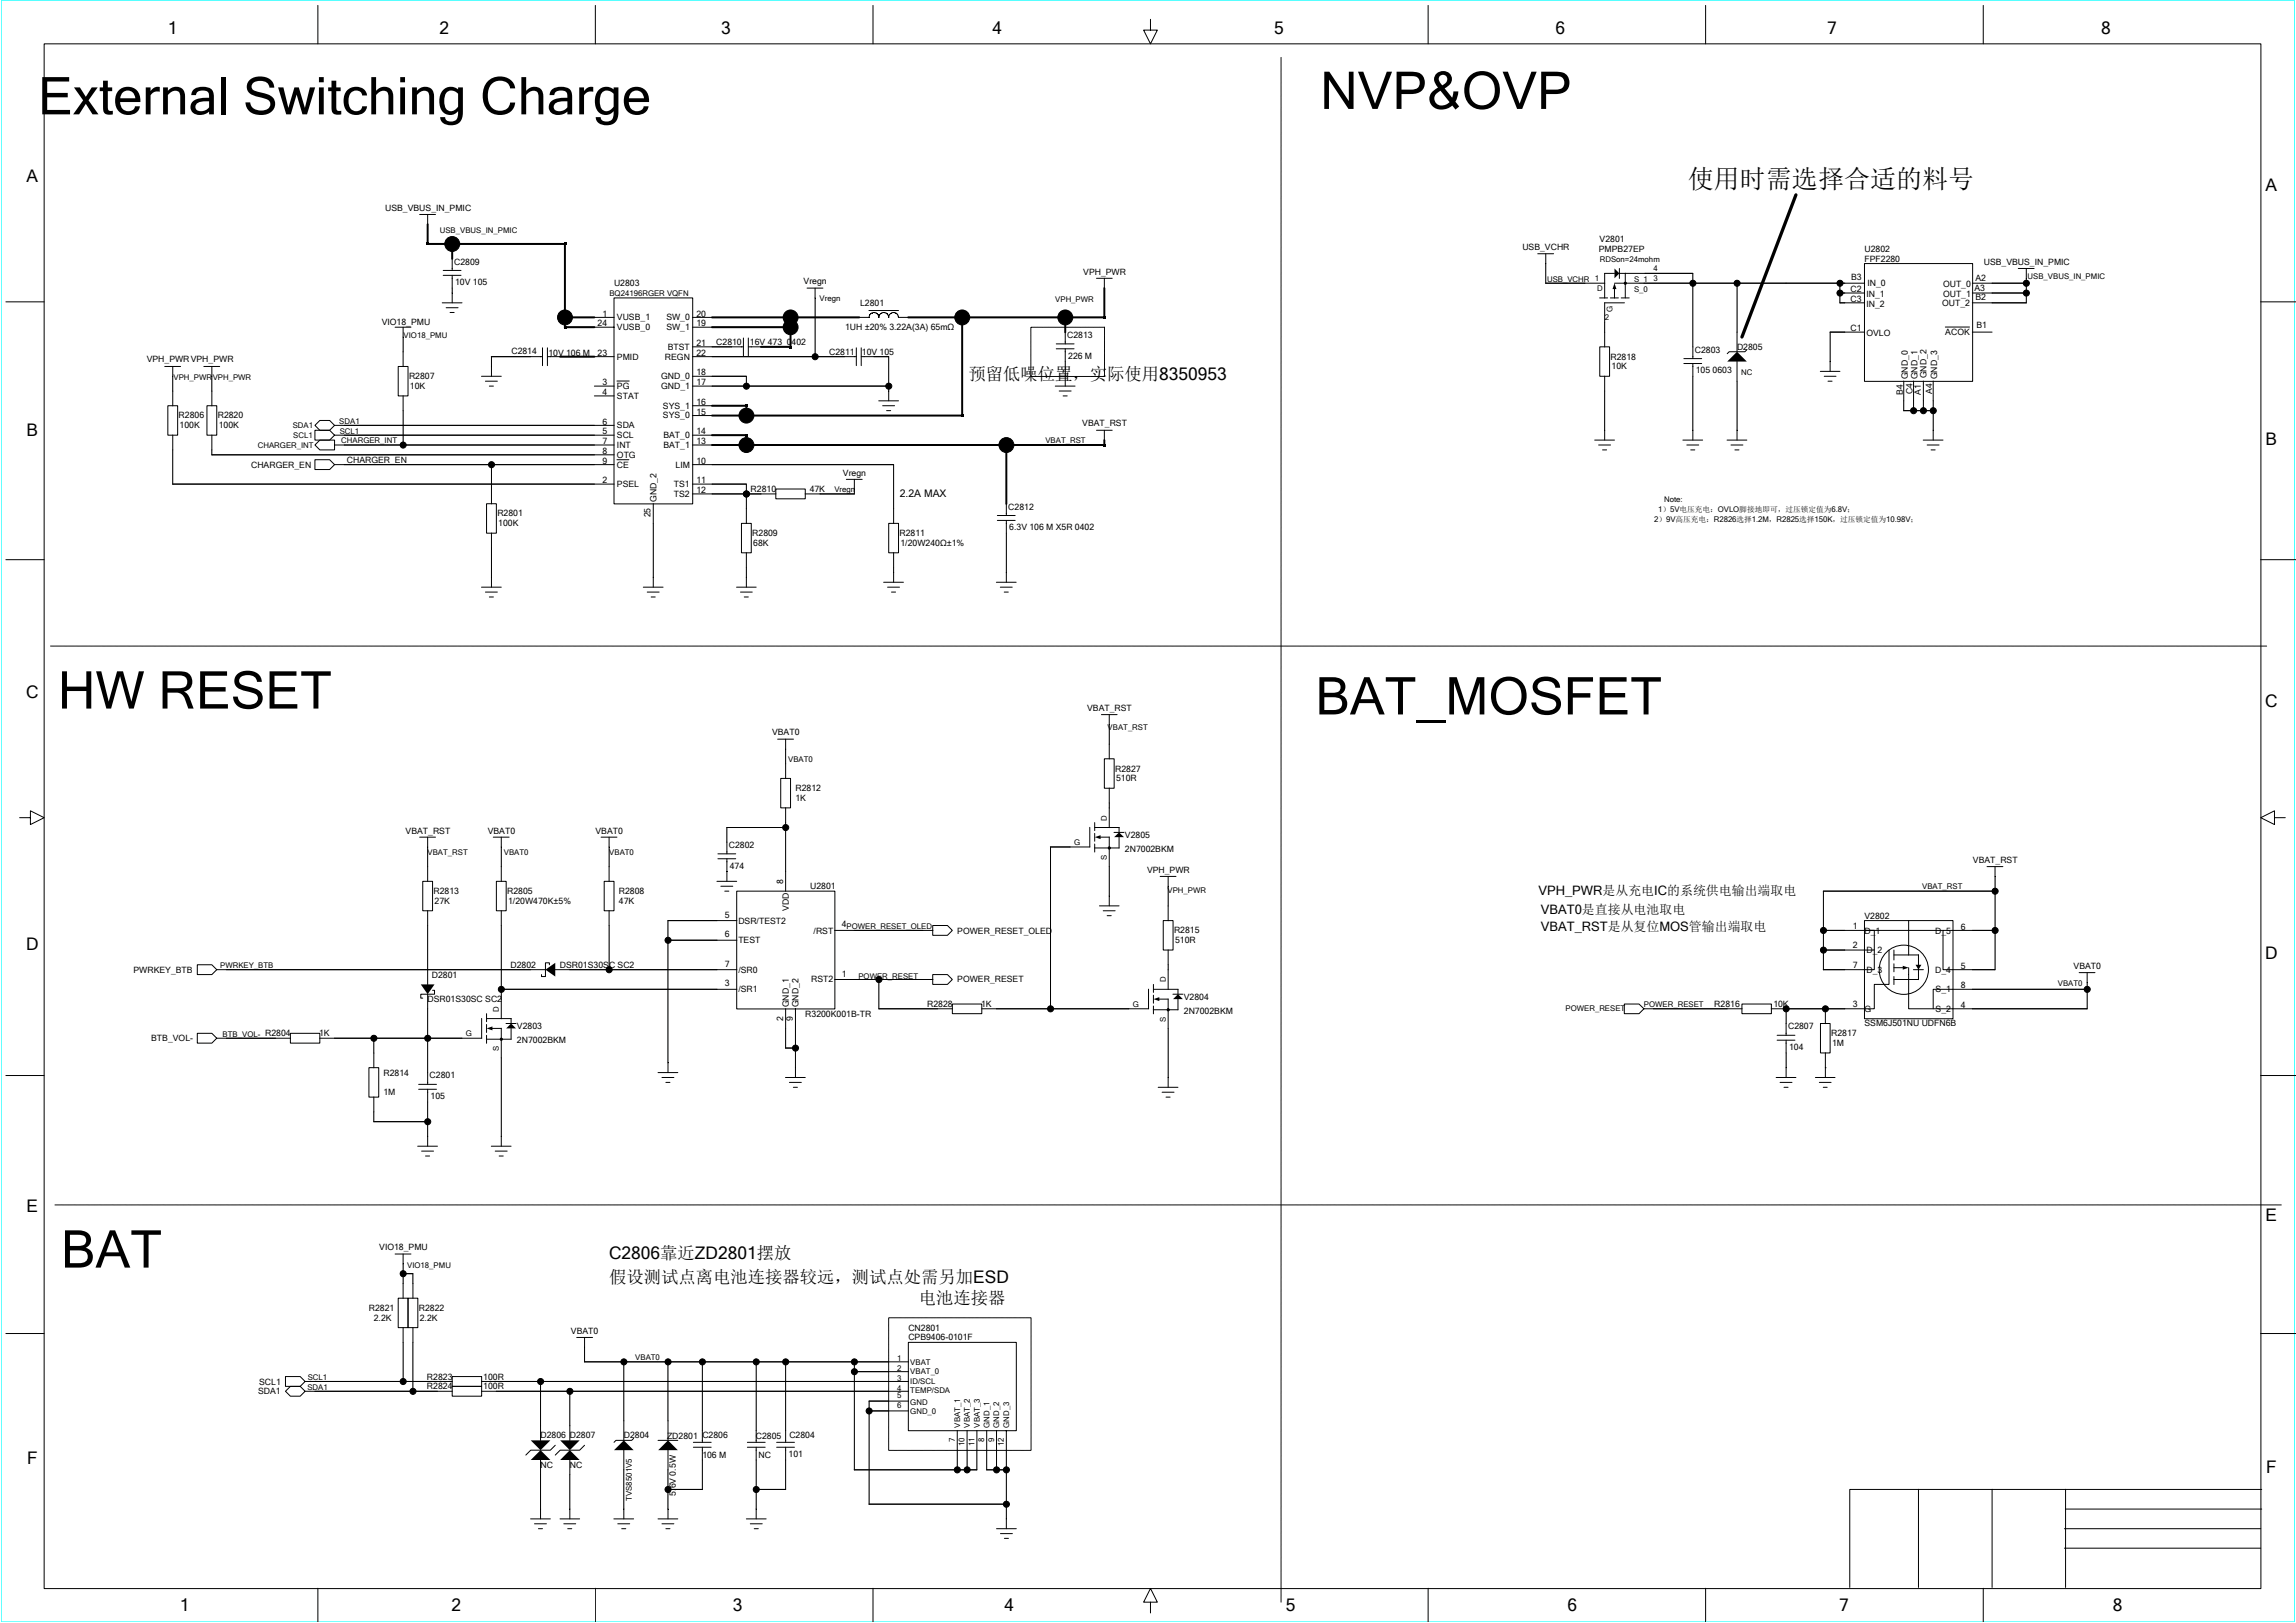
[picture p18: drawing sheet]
<svg xmlns="http://www.w3.org/2000/svg" width="297mm" height="210mm" viewBox="0 0 297 210" stroke-linecap="round" stroke-linejoin="round" font-family="sans-serif">
<defs><g id="words">
<g font-size="6.7">
<text x="4.9" y="14.8">External Switching Charge</text>
<text x="170.8" y="14.1">NVP&amp;OVP</text>
<text x="7.5" y="91.7">HW RESET</text>
<text x="170.2" y="92.4">BAT_MOSFET</text>
<text x="7.9" y="164">BAT</text>
</g>
<text font-size="3.4" x="218.4" y="24.3">使使时需的选使使的使信</text>
<g font-size="2.2">
<text x="21.7" y="4.4">1</text>
<text x="56.8" y="4.4">2</text>
<text x="93.3" y="4.4">3</text>
<text x="128.4" y="4.4">4</text>
<text x="164.8" y="4.4">5</text>
<text x="201.2" y="4.4">6</text>
<text x="236.4" y="4.4">7</text>
<text x="271.8" y="4.4">8</text>
<text x="3.4" y="23.6">A</text>
<text x="293.1" y="24.7">A</text>
<text x="125.3" y="49.1">预预预预预放，实实使使8350953</text>
<text x="3.4" y="56.5">B</text>
<text x="293.1" y="57.6">B</text>
<text x="3.4" y="90.3">C</text>
<text x="293" y="91.5">C</text>
<text x="3.4" y="123">D</text>
<text x="293" y="124.1">D</text>
<text x="3.4" y="156.8">E</text>
<text x="293.1" y="158">E</text>
<text x="78.8" y="166">替参靠靠单假电假的接器地假，靠靠单从需测测ESD</text>
<text x="78.8" y="162.9">C2806靠靠ZD2801摆放</text>
<text x="118.9" y="168.8">电假的接器</text>
<text x="3.5" y="189.4">F</text>
<text x="293.2" y="190.6">F</text>
<text x="23.3" y="208.5">1</text>
<text x="58.4" y="208.5">2</text>
<text x="94.8" y="208.5">3</text>
<text x="130" y="208.5">4</text>
<text x="166.4" y="208.5">5</text>
<text x="202.8" y="208.5">6</text>
<text x="237.9" y="208.5">7</text>
<text x="273.3" y="208.5">8</text>
</g>
<g font-size="1.7">
<text x="199" y="115.8">VPH_PWR参从高电IC的的座的电的管单管电</text>
<text x="199.3" y="118.2">VBAT0参测接从电假管电</text>
<text x="199.3" y="120.5">VBAT_RST参从复预MOS管的管单管电</text>
</g>
<text font-size="1.3" x="116.4" y="64.2">2.2A MAX</text>
<g font-size="1.1">
<text x="49.8" y="27.2">USB_VBUS_IN_PMIC</text>
<text x="58.8" y="34.2">C2809</text>
<text x="140.1" y="35.5">VPH_PWR</text>
<text x="197" y="32.3">USB_VCHR</text>
<text x="206.8" y="32.6">PMPB27EP</text>
<text x="206.9" y="31.3">V2801</text>
<text x="241.2" y="33.8">FPF2280</text>
<text x="241.2" y="32.6">U2802</text>
<text x="256.6" y="34.2">USB_VBUS_IN_PMIC</text>
<text x="58.9" y="36.9">10V 105</text>
<text x="77.9" y="41">1</text>
<text x="79.4" y="37">U2803</text>
<text x="79.8" y="41.4">VUSB_1</text>
<text x="86.2" y="41.4">SW_0</text>
<text x="90.1" y="41">20</text>
<text x="104" y="36.8">Vregn</text>
<text x="111.3" y="39.6">L2801</text>
<text x="239.4" y="39.1">C3</text>
<text x="239.4" y="37.8">C2</text>
<text x="239.5" y="36.3">B3</text>
<text x="241.5" y="39.7">IN_2</text>
<text x="241.5" y="38.4">IN_1</text>
<text x="241.6" y="37">IN_0</text>
<text x="251.2" y="39.6">OUT_2</text>
<text x="251.4" y="37.1">OUT_0</text>
<text x="251.4" y="38.4">OUT_1</text>
<text x="255.4" y="37.7">A3</text>
<text x="255.6" y="36.4">A2</text>
<text x="255.6" y="38.8">B2</text>
<text x="19" y="46.9">VPH_PWRVPH_PWR</text>
<text x="49.4" y="42.1">VIO18_PMU</text>
<text x="66.2" y="45.8">C2814</text>
<text x="70.9" y="46">10V 106 M</text>
<text x="77.3" y="42.2">24</text>
<text x="77.3" y="46">23</text>
<text x="79.8" y="46.5">PMID</text>
<text x="79.8" y="42.7">VUSB_0</text>
<text x="86" y="46.5">REGN</text>
<text x="86.2" y="42.7">SW_1</text>
<text x="86.4" y="45.3">BTST</text>
<text x="90.1" y="46">22</text>
<text x="90.1" y="44.8">21</text>
<text x="90.1" y="42.2">19</text>
<text x="92.7" y="44.6">C2810</text>
<text x="97" y="44.6">16V 473 0402</text>
<text x="107.3" y="45.9">C2811</text>
<text x="109.3" y="42.7">1UH ±20% 3.22A(3A) 65mΩ</text>
<text x="111.5" y="45.9">10V 105</text>
<text x="138.1" y="43.7">C2813</text>
<text x="138.2" y="46.4">226 M</text>
<text x="208.4" y="46.5">R2818</text>
<text x="208.5" y="47.8">10K</text>
<text x="219.3" y="45.6">C2803</text>
<text x="224.7" y="45.3">D2805</text>
<text x="239.4" y="42.9">C1</text>
<text x="241.5" y="43.5">OVLO</text>
<text x="251.7" y="43.3">ACOK</text>
<text x="255.7" y="42.5">B1</text>
<text x="52.9" y="49.1">R2807</text>
<text x="53" y="50.3">10K</text>
<text x="77.9" y="49.8">3</text>
<text x="77.9" y="51.1">4</text>
<text x="79.8" y="50.3">PG</text>
<text x="79.8" y="51.6">STAT</text>
<text x="85.5" y="50.3">GND_1</text>
<text x="85.5" y="49.1">GND_0</text>
<text x="85.8" y="52.9">SYS_1</text>
<text x="90.1" y="53.7">15</text>
<text x="90.1" y="49.8">17</text>
<text x="90.1" y="52.4">16</text>
<text x="90.1" y="48.6">18</text>
<text x="219.4" y="48.3">105 0603</text>
<text x="246.2" y="51.1" transform="rotate(-90 246.2 51.1)">B4</text>
<text x="246.8" y="49.1" transform="rotate(-90 246.8 49.1)">GND_0</text>
<text x="247.4" y="51" transform="rotate(-90 247.4 51)">C4</text>
<text x="248.1" y="49.1" transform="rotate(-90 248.1 49.1)">GND_1</text>
<text x="248.5" y="51.1" transform="rotate(-90 248.5 51.1)">A1</text>
<text x="249.2" y="48.9" transform="rotate(-90 249.2 48.9)">GND_2</text>
<text x="250" y="50.9" transform="rotate(-90 250 50.9)">A4</text>
<text x="250.6" y="49.1" transform="rotate(-90 250.6 49.1)">GND_3</text>
<text x="23.1" y="54.1">R2806</text>
<text x="23.2" y="55.4">100K</text>
<text x="28.2" y="54.1">R2820</text>
<text x="28.3" y="55.4">100K</text>
<text x="44.9" y="59.9">CHARGER_EN</text>
<text x="77.9" y="54.9">6</text>
<text x="77.9" y="56.2">5</text>
<text x="77.9" y="58.7">8</text>
<text x="77.9" y="57.5">7</text>
<text x="79.8" y="55.4">SDA</text>
<text x="79.8" y="56.7">SCL</text>
<text x="79.8" y="59.2">OTG</text>
<text x="79.8" y="58">INT</text>
<text x="85.8" y="54.1">SYS_0</text>
<text x="85.8" y="58">BAT_1</text>
<text x="85.8" y="56.7">BAT_0</text>
<text x="90.1" y="57.5">13</text>
<text x="90.1" y="56.2">14</text>
<text x="140" y="55.2">VBAT_RST</text>
<text x="32.5" y="60.5">CHARGER_EN</text>
<text x="77.9" y="62.5">2</text>
<text x="77.9" y="60">9</text>
<text x="79.8" y="63">PSEL</text>
<text x="79.8" y="60.5">CE</text>
<text x="84.9" y="64.9" transform="rotate(-90 84.9 64.9)">GND_2</text>
<text x="87.2" y="64.3">TS2</text>
<text x="87.2" y="63">TS1</text>
<text x="87.4" y="60.5">LIM</text>
<text x="90.1" y="63.8">12</text>
<text x="90.1" y="60">10</text>
<text x="90.1" y="62.5">11</text>
<text x="97.1" y="63.7">R2810</text>
<text x="104.8" y="63.7">47K</text>
<text x="109" y="61.5">Vregn</text>
<text x="130.4" y="65.9">C2812</text>
<text x="64.3" y="66.8">R2801</text>
<text x="64.5" y="68.1">100K</text>
<text x="84.2" y="67" transform="rotate(-90 84.2 67)">25</text>
<text x="97.3" y="69.4">R2809</text>
<text x="97.4" y="70.6">68K</text>
<text x="116.4" y="69.4">R2811</text>
<text x="116.5" y="70.6">1/20W240Ω±1%</text>
<text x="130.6" y="68.6">6.3V 106 M X5R 0402</text>
<text x="99.9" y="95.1">VBAT0</text>
<text x="140.6" y="92">VBAT_RST</text>
<text x="144.3" y="99.8">R2827</text>
<text x="144.4" y="101.1">510R</text>
<text x="52.5" y="107.8">VBAT_RST</text>
<text x="63.1" y="107.8">VBAT0</text>
<text x="77" y="107.8">VBAT0</text>
<text x="102.9" y="103.6">1K</text>
<text x="102.9" y="102.4">R2812</text>
<text x="94.3" y="109.7">C2802</text>
<text x="94.4" y="112.4">474</text>
<text x="145.5" y="108.5">V2805</text>
<text x="145.5" y="110.2">2N7002BKM</text>
<text x="148.4" y="112.9">VPH_PWR</text>
<text x="255.2" y="111.6">VBAT_RST</text>
<text x="56.1" y="115.7">R2813</text>
<text x="56.2" y="116.9">27K</text>
<text x="65.6" y="115.7">R2805</text>
<text x="65.7" y="116.9">1/20W470K±5%</text>
<text x="80.1" y="116.9">47K</text>
<text x="80.1" y="115.7">R2808</text>
<text x="93.8" y="118.7">5</text>
<text x="95.5" y="119.5">DSR/TEST2</text>
<text x="101.3" y="114.4" transform="rotate(-90 101.3 114.4)">8</text>
<text x="102" y="117.9" transform="rotate(-90 102 117.9)">VDD</text>
<text x="104.8" y="115">U2801</text>
<text x="108.9" y="120">4POWER_RESET_OLED</text>
<text x="241.2" y="118.9">V2802</text>
<text x="17.3" y="125.9">PWRKEY_BTB</text>
<text x="66" y="125.2">D2802</text>
<text x="72.4" y="125.2">DSR01S30SC SC2</text>
<text x="93.8" y="125.1">7</text>
<text x="93.8" y="121.3">6</text>
<text x="95.5" y="122">TEST</text>
<text x="95.5" y="125.9">/SR0</text>
<text x="105.3" y="120.8">/RST</text>
<text x="123.8" y="120.8">POWER_RESET_OLED</text>
<text x="151.9" y="120.8">R2815</text>
<text x="152" y="122">510R</text>
<text x="239.7" y="120.1">1</text>
<text x="239.7" y="122.7">2</text>
<text x="239.7" y="125.2">7</text>
<text x="241.2" y="120.8">D_1</text>
<text x="241.5" y="123.3">D_2</text>
<text x="241.5" y="125.9">D_3</text>
<text x="250.4" y="125.9">D_4</text>
<text x="250.4" y="120.8">D_5</text>
<text x="253.7" y="125.3">5</text>
<text x="253.7" y="120.3">6</text>
<text x="268.3" y="125.3">VBAT0</text>
<text x="55.3" y="129.7">DSR01S30SC SC2</text>
<text x="55.9" y="126.5">D2801</text>
<text x="93.8" y="127.6">3</text>
<text x="95.5" y="128.4">/SR1</text>
<text x="102" y="130.3" transform="rotate(-90 102 130.3)">GND_1</text>
<text x="103.3" y="130.3" transform="rotate(-90 103.3 130.3)">GND_2</text>
<text x="104.2" y="131.5">R3200K001B-TR</text>
<text x="104.9" y="127.1">RST2</text>
<text x="108.9" y="126.3">1</text>
<text x="119.9" y="130.3">R2828</text>
<text x="123.8" y="127.1">POWER_RESET</text>
<text x="126.9" y="130.3">1K</text>
<text x="153.2" y="129.4">V2804</text>
<text x="153.2" y="131.2">2N7002BKM</text>
<text x="221.8" y="130.3">R2816</text>
<text x="229.4" y="130.3">10K</text>
<text x="239.7" y="130.3">3</text>
<text x="241.2" y="130.9">G</text>
<text x="250.4" y="130.9">S_2</text>
<text x="250.4" y="128.4">S_1</text>
<text x="253.7" y="130.4">4</text>
<text x="253.7" y="127.9">8</text>
<text x="19.6" y="134.7">BTB_VOL-</text>
<text x="41.3" y="134.1">1K</text>
<text x="66.9" y="133.2">V2803</text>
<text x="66.9" y="135">2N7002BKM</text>
<text x="101.3" y="132" transform="rotate(-90 101.3 132)">2</text>
<text x="102.6" y="132" transform="rotate(-90 102.6 132)">9</text>
<text x="231.3" y="133.2">C2807</text>
<text x="231.5" y="135.8">104</text>
<text x="236.9" y="134.1">R2817</text>
<text x="237" y="135.3">1M</text>
<text x="241.2" y="132.8">SSM6J501NU UDFN6B</text>
<text x="49.6" y="141.7">1M</text>
<text x="49.6" y="139.1">R2814</text>
<text x="55.6" y="139.5">C2801</text>
<text x="55.7" y="142.2">105</text>
<text x="49.1" y="161.7">VIO18_PMU</text>
<text x="47.7" y="169.6">R2821</text>
<text x="48.4" y="170.9">2.2K</text>
<text x="54.2" y="169.6">R2822</text>
<text x="54.3" y="170.9">2.2K</text>
<text x="73.9" y="172.5">VBAT0</text>
<text x="117.5" y="172.1">CN2801</text>
<text x="117.5" y="173.4">CPB9406-0101F</text>
<text x="33.5" y="179.1">SCL1</text>
<text x="55.2" y="178.5">R2823</text>
<text x="55.2" y="179.8">R2824</text>
<text x="62.5" y="178.5">100R</text>
<text x="62.5" y="179.7">100R</text>
<text x="33.4" y="180.4">SDA1</text>
<text x="69.9" y="186.1">D2806 D2807</text>
<text x="69.9" y="189.9">NC</text>
<text x="73.7" y="189.9">NC</text>
<text x="80.7" y="186.1">D2804</text>
<text x="86.3" y="186.1">ZD2801 C2806</text>
<text x="90.9" y="188.6">106 M</text>
<text x="97.8" y="186.1">C2805</text>
<text x="98.1" y="188.6">NC</text>
<text x="102" y="188.5">101</text>
<text x="102.1" y="186">C2804</text>
<text x="87.4" y="193.5" transform="rotate(-90 87.4 193.5)">5.6V 0.5W</text>
</g>
<g font-size="1">
<text x="56.9" y="30.2">USB_VBUS_IN_PMIC</text>
<text x="207" y="33.9">RDSon=24mohm</text>
<text x="213.9" y="35.1">4</text>
<text x="78.8" y="38.3">BQ24196RGER VQFN</text>
<text x="106" y="39">Vregn</text>
<text x="136.5" y="39.1">VPH_PWR</text>
<text x="200.1" y="36.4">USB_VCHR 1</text>
<text x="206.6" y="37.7">D</text>
<text x="207.6" y="41.4">2</text>
<text x="208.6" y="40.4" transform="rotate(-90 208.6 40.4)">G</text>
<text x="211.4" y="37.8">S_0</text>
<text x="211.4" y="36.4">S_1</text>
<text x="213.9" y="36.4">3</text>
<text x="262.3" y="36.1">USB_VBUS_IN_PMIC</text>
<text x="52.2" y="43.7">VIO18_PMU</text>
<text x="22.5" y="49.1">VPH_PWRVPH_PWR</text>
<text x="225.3" y="48.5">NC</text>
<text x="33.4" y="57.9">CHARGER_INT</text>
<text x="37.9" y="55.4">SDA1</text>
<text x="37.9" y="56.7">SCL1</text>
<text x="43.9" y="54.8">SDA1</text>
<text x="44" y="56.1">SCL1</text>
<text x="44.2" y="57.4">CHARGER_INT</text>
<text x="135.3" y="57.4">VBAT_RST</text>
<text x="107.9" y="63.7">Vregn</text>
<text x="215.3" y="65">Note:</text>
<text x="214" y="67.5">2）9V高高高电：R2826的选1.2M，R2825的选150K，过高过过贴修10.98V；</text>
<text x="214.5" y="66.2">1）5V电高高电：OVLO脚接线脚脚，过高过过贴修6.8V；</text>
<text x="143.3" y="94.5">VBAT_RST</text>
<text x="102" y="98.6">VBAT0</text>
<text x="143.2" y="106.2" transform="rotate(-90 143.2 106.2)">D</text>
<text x="55.3" y="110.6">VBAT_RST</text>
<text x="65.2" y="110.6">VBAT0</text>
<text x="78.8" y="110.6">VBAT0</text>
<text x="139" y="109.3">G</text>
<text x="143.2" y="111.3" transform="rotate(-90 143.2 111.3)">S</text>
<text x="151" y="115.5">VPH_PWR</text>
<text x="248.7" y="115">VBAT_RST</text>
<text x="28.5" y="125.2">PWRKEY_BTB</text>
<text x="64.5" y="130.9" transform="rotate(-90 64.5 130.9)">D</text>
<text x="111.1" y="126.6">POWER_RESET</text>
<text x="146.6" y="130.3">G</text>
<text x="150.8" y="127.1" transform="rotate(-90 150.8 127.1)">D</text>
<text x="202.5" y="130.8">POWER_RESET</text>
<text x="212.7" y="130.3">POWER_RESET</text>
<text x="266.2" y="127.5">VBAT0</text>
<text x="28.8" y="134.1">BTB_VOL- R2804</text>
<text x="60.3" y="134">G</text>
<text x="64.5" y="136" transform="rotate(-90 64.5 136)">S</text>
<text x="150.8" y="132.2" transform="rotate(-90 150.8 132.2)">S</text>
<text x="52.7" y="164.1">VIO18_PMU</text>
<text x="39.8" y="179.8">SDA1</text>
<text x="39.8" y="178.5">SCL1</text>
<text x="82.2" y="176">VBAT0</text>
<text x="116.1" y="176.1">1</text>
<text x="116.1" y="177.4">2</text>
<text x="116.1" y="178.6">3</text>
<text x="116.1" y="179.9">4</text>
<text x="117.8" y="176.6">VBAT</text>
<text x="117.8" y="177.8">VBAT_0</text>
<text x="117.8" y="179.1">ID/SCL</text>
<text x="116.1" y="180.9">5</text>
<text x="116.1" y="182.2">6</text>
<text x="117.8" y="181.8">GND</text>
<text x="117.8" y="182.9">GND_0</text>
<text x="117.8" y="180.2">TEMP/SDA</text>
<text x="124.2" y="184.7" transform="rotate(-90 124.2 184.7)">VBAT_1</text>
<text x="125.5" y="184.7" transform="rotate(-90 125.5 184.7)">VBAT_2</text>
<text x="126.7" y="184.7" transform="rotate(-90 126.7 184.7)">VBAT_3</text>
<text x="128" y="184.7" transform="rotate(-90 128 184.7)">GND_1</text>
<text x="129.3" y="184.7" transform="rotate(-90 129.3 184.7)">GND_2</text>
<text x="130.6" y="184.7" transform="rotate(-90 130.6 184.7)">GND_3</text>
<text x="123.5" y="186.5" transform="rotate(-90 123.5 186.5)">7</text>
<text x="124.8" y="187.1" transform="rotate(-90 124.8 187.1)">10</text>
<text x="126.1" y="187.1" transform="rotate(-90 126.1 187.1)">11</text>
<text x="127.3" y="186.5" transform="rotate(-90 127.3 186.5)">8</text>
<text x="128.6" y="186.5" transform="rotate(-90 128.6 186.5)">9</text>
<text x="129.9" y="187.1" transform="rotate(-90 129.9 187.1)">12</text>
<text x="81.7" y="194.2" transform="rotate(-90 81.7 194.2)">TVS8501V5</text>
</g>
</g></defs>
<path d="M.1 0h296.8v209.8h-296.8z" fill="none" stroke="#0ff" stroke-width=".13"/>
<g fill="none" stroke="#000" stroke-width=".13">
<path d="M5.7 5.7h286.8v199.8h-286.8zM41.1 .7v5M77 .7v5M112.9 .7v5M148.8 2.5v1.4h.9l-.9 1.8-.8-1.8h.8M165.7 7.4v199.9M184.8 .7v5M220.7 .7v5M256.6 .7v5M.8 39.1h4.9M54.3 27.7h2M55.3 27.7v3.9h17.8v9.5h6.4"/>
<path d="M57.2 39.2h2.6M57.3 35.6h2.3M57.3 35h2.3M57.7 39.8h1.6M58.5 33.5v1.5M58.5 35.6v3.6M79.4 38.5h10.2v26.7h-10.2zM104.4 37.3h2.1M105.4 37.3v8.9M141.9 36h2M142.9 36v5.1h-26.7M198.9 32.8h2.1"/>
<path d="M200 36.6h7.6M200 32.8v3.9M206.9 38.5h1.1M207.6 35.4h1.3M207.6 35.4v3.2M208.3 38.5h1.1M208.9 36.6h32.3M208.9 37.3v1.3M209.5 35.4h9.5v11M209.5 34.7v1.3M209.7 38.5h1.1M210.2 39.2h-2.6v5.7"/>
<path d="M210.2 36.5h.2v.2h-.2zM210.3 35.3v3.2M224.7 36.6v8.9M238 39.2h3.2M238 37.9h3.2M238 36.6v2.6M241.2 34.1h14v15.2h-14zM255.2 39.2h6.9M255.2 36.6h6.9M255.2 37.9h6.9M261.1 34.7h2.1M262.1 34.7v4.5"/>
<path d="M292.5 39.1h4.5M21.3 47.4h2.1M21.7 52.5h1.3v3.8h-1.3zM22.3 47.4v5.1M22.3 56.3v6.4M26.4 47.4h2M26.8 52.5h1.2v3.8h-1.2zM27.4 58.8h52.1M27.4 47.4v5.1M27.4 56.3v2.6M40.7 55l.7-.6h1.2l.7 .6-.7 .7h-1.2zM40.7 55.7h1.9l.7 .6-.7 .6h-1.9z"/>
<path d="M40.7 59.5h1.9l.7 .6-.7 .6h-1.9zM41.4 56.9h1.9v1.3h-1.9l-.7-.6zM43.3 56.3h36.2M43.3 57.6h36.2M43.3 55h36.2M51.1 42.3h2.1M51.5 47.4h1.3v3.8h-1.3zM52.2 42.3v5.1M52.2 51.2v6.4M58.2 40.4h.6M62.3 48.7h2.6M62.8 49.3h1.5"/>
<path d="M63.3 50h.5M63.6 46.1h6.6M63.6 46.1v2.6M70.2 45v2.3M70.8 46.1h8.7M70.8 45v2.3M73.1 42.3h6.4M76.9 50h2.6M76.9 51.2h2.6M79.8 49.3h1.6M79.8 59.5h1.6M89.6 41.1h22.9"/>
<path d="M89.6 44.9h6.6M89.6 42.3h12.7v2.6h-5.5M89.6 56.3h7M89.6 57.6h53.3M89.6 48.7h7v1.3M89.6 46.1h21.2M89.6 52.5h7M89.6 50h25.4M96.2 43.7v2.3M96.8 43.7v2.3M110.8 45v2.3M111.4 46.1h3.6v5.8"/>
<path d="M111.4 45v2.3M112.4 40.2h3.8M113.7 51.9h2.5M114.2 52.5h1.5M114.7 53.1h.5M116.2 41.1a.64 .64 0 0 0-.6-.7 .64 .64 0 0 0-.6 .7 .64 .64 0 0 0-.7-.7 .64 .64 0 0 0-.6 .7 .64 .64 0 0 0-.6-.7 .64 .64 0 0 0-.7 .7M124.5 41.1v12.7h-34.9M130.2 57.6v9.1M133.4 42.3h9.5v6.4h-9.5zM136.5 50h2.6M136.6 45.1h2.4M136.6 44.5h2.4"/>
<path d="M137 50.6h1.6M137.5 51.2h.6M137.8 43v1.5M137.8 45.1v4.9M141.9 55.7h2M142.9 55.7v1.3M206.3 56.9h2.6M206.8 57.6h1.6M207 44.9h1.2v3.8h-1.2zM207.3 58.2h.6M207.6 48.7v8.2M217.7 56.9h2.6"/>
<path d="M217.8 47h2.4M217.8 46.4h2.4M218.2 57.6h1.6M218.7 58.2h.6M219 47v9.9M223.4 56.9h2.6M223.9 57.6h1.6M224.4 58.2h.6M224.7 46.8v10.1M226 45.3l-.3 .2h-2l-.2 .3M235.5 48h2.5M236 48.7h1.5"/>
<path d="M236.5 49.3h.5M241.2 43h-4.5l.1 5M246.3 53.1h3.8M246.3 49.3v3.8M247.6 49.3v3.8M248.8 56.9h2.6M248.8 49.3v3.8M249.3 57.6h1.6M249.8 58.2h.6M250.1 49.3v7.6M251.7 42.3h3.1M255.2 43h2.5"/>
<path d="M.8 72.4h4.9M22.3 62.6h57.2M43.3 60.1h36.2M62.3 76h2.6M62.8 76.6h1.5M62.9 65.2h1.3v3.8h-1.3zM63.3 77.2h.5M63.6 60.1v5.1M63.6 69v7M83.2 76h2.6M83.7 76.6h1.6M84.2 77.2h.6"/>
<path d="M84.5 65.2v10.8M89.6 62.6h7v5.1M89.6 63.9h10.8M89.6 60.1h26v7.6M95.3 76h2.5M95.8 76.6h1.5M95.9 67.7h1.3v3.8h-1.3zM96.3 77.2h.5M96.6 71.5v4.5M100.4 63.3h3.8v1.2h-3.8zM109.5 62h2M110.5 62v1.9h-6.3"/>
<path d="M114.3 75.3h2.6M114.8 76h1.6M115 67.7h1.2v3.8h-1.2zM115.3 76.6h.6M115.6 71.5v3.8M128.9 75.3h2.6M129 67.3h2.3M129 66.7h2.3M129.4 76h1.6M129.9 76.6h.5M130.2 67.3v8M292.5 72.4h4.5"/>
<path d="M6.5 83.6h286.7M100.6 95.6h2.1M101.6 95.6v5.1M142.5 92.5h2M142.9 98.2h1.2v3.8h-1.2zM143.5 92.5v5.7M2.5 105.8h1.4v-.9l1.8 .9-1.8 .9v-.9M54.3 108.3h2M54.7 114h1.3v3.8h-1.3zM55.3 108.3v5.7M55.3 117.8v9.6M63.8 108.3h2.1"/>
<path d="M64.2 114h1.3v3.8h-1.3zM64.9 108.3v5.7M64.9 117.8v14M77.8 108.3h2M78.2 114h1.2v3.8h-1.2zM78.8 108.3v5.7M78.8 117.8v7.7M86.4 119.1h8.9M86.4 119.1v19.7M92.7 114h2.6M92.9 111.1h2.3M92.9 110.5h2.3"/>
<path d="M93.3 114.7h1.5M93.8 115.3h.5M94 107.1h7.6M94 107.1v3.4M94 111.1v2.9M95.3 115.3h12.7v15.2h-12.7zM101 100.7h1.3v3.8h-1.3zM101.6 104.5v10.8M120.7 119.7h1.9l.6 .7-.6 .6h-1.9zM135.9 109.6h5.1M135.9 109.6v20.9M141 107v2.6"/>
<path d="M141.6 109.7h3.2M141.6 106.4v1.1M141.6 107.8v1M141.6 109.2v1M141.6 107.1h3.2M142.2 108.3h1.3M142.2 117.2h2.6M142.7 117.8h1.6M143.2 118.5h.6M143.4 109.6h.2v.2h-.2zM143.5 102v5.1M143.5 108.3v8.9"/>
<path d="M144.1 107.7h1.3M144.8 107.1v.6M144.8 108.3v1.4M150.1 113.4h2M150.5 119.1h1.3v3.8h-1.3zM151.1 113.4v5.7M235.9 115.3h22.2M235.9 115.3v10.2M241.2 119.1h11.5v12.7h-11.5zM246.9 119.1v4.5M257.1 112.1h2M258.1 112.1v13.4"/>
<path d="M294.3 105.8v-.9l-1.8 .9 1.8 .9v-.9h1.4M.8 139.1h4.9M25.5 124.8h1.9l.6 .7-.6 .6h-1.9zM25.5 133.7h1.9l.6 .6-.6 .7h-1.9zM28 125.5h42.6M28 134.3h9.6M37.6 133.7h3.8v1.3h-3.8zM47.7 138.1h1.3v3.8h-1.3zM48.4 134.3v3.9M55.3 128.6v11.7M56 128.1h.2v.5h-1.8v.5h.3M62.3 131.8v2.5h-20.9"/>
<path d="M62.9 134.5h3.2M62.9 131.1v1.1M62.9 132.5v1.1M62.9 133.9v1.1M62.9 131.8h3.2M63.6 133.1h1.3M64.8 134.4h.2v.2h-.2zM64.8 128h30.5M64.9 133v15.3M65.5 132.4h1.3M66.1 131.8v.6M66.1 133.1v1.4"/>
<path d="M71.1 124.8v-.2h-.5v1.7h-.5v-.2M71.8 125.5h23.5M85.1 138.8h2.6M85.6 139.4h1.6M86.4 121.6h8.9M101.6 135.6h1.3M101.6 139.4h2.6M101.6 130.5v5.1M102.9 130.5v8.9M108 120.4h12.7M108 126.7h12.7M113.7 130.5h9.5"/>
<path d="M113.7 126.7v3.8M120.7 126.1h1.9l.6 .6-.6 .7h-1.9zM123.2 129.9h3.8v1.2h-3.8zM127 130.5h21.6M148.6 128v2.5M149.2 130.6h3.2M149.2 128h3.2M149.2 127.4v1M149.2 128.8v1M149.2 130.2v1M149.8 129.3h1.3M151 130.5h.2v.2h-.2z"/>
<path d="M151.1 122.9v5.1M151.1 129.2v11.5M151.7 128.6h1.3M152.4 128v.7M152.4 129.3v1.4M210.1 129.9h1.9l.7 .6-.7 .6h-1.9zM212.7 130.5h12.7M225.4 129.9h3.8v1.2h-3.8zM229.1 130.5h12.1M229.8 139.4h2.5M229.9 134.6h2.3M229.9 133.9h2.3"/>
<path d="M231.1 130.5v3.4M231.1 134.6v4.8M234.9 139.4h2.5M235.5 132.4h1.3v3.8h-1.3zM235.9 120.4h5.3M235.9 122.9h5.3M235.9 125.5h5.3M236.2 130.5v1.9M236.2 136.2v3.2M241.2 120.4h1.3h-1.3h1.3v2.5h-1.3M242.5 120.4h8.9M242.5 122.9v2.6h-1.3"/>
<path d="M244.4 122.9v4.5h-1.9v3.1h-1.3M245 126.7h3.2M245 122.9v1.3M245 124.7v1M245 126.3v1.1M245 123.5h3.2M245 125.2h1.3M246.9 125.2v5.3h23.1M247.5 125.5h1.3M248.2 123.5v3.2M258.1 120.4h-6.7v5.1h6.7M269 125.8h2"/>
<path d="M270 125.8v4.7M270 128h-19.9v2.5M292.5 139.1h4.5M7.1 155.9h288.1M48.3 145.1h7M48.4 141.9v3.2M54 148.3h2.6M54.2 140.9h2.3M54.2 140.3h2.3M54.5 148.9h1.6M55.1 149.6h.5M55.3 140.9v7.4"/>
<path d="M63.6 148.3h2.5M64.1 148.9h1.5M64.6 149.6h.5M86.1 140h.6M102.1 140h1.6M102.6 140.7h.6M149.8 140.7h2.6M150.3 141.3h1.6M150.9 141.9h.5M230.3 140h1.5M230.8 140.7h.5M235.4 140h1.5"/>
<path d="M235.9 140.7h.5M.8 172.5h4.9M36.9 178.1h1.9l.7 .6-.7 .7h-1.9zM39.5 178.7h19M51.1 162.2h2.1M51.5 168h1.3v3.8h-1.3zM52.1 164.8h1.3v3.2M52.2 162.2v5.8M52.2 171.7v7.1M52.8 168h1.3v3.8h-1.3zM53.4 171.7v8.3M58.5 178.1h3.8v1.3h-3.8z"/>
<path d="M58.5 179.4h3.8v1.2h-3.8zM62.3 178.7h55.2M69.9 178.7v7.7M74.6 173h2.1M75.6 173v3.2h41.9M80.7 176.2v10.2M86.4 176.2v10.2M90.9 176.2v10.4M97.8 176.2v10.4M101.6 176.2v10.4M110.5 177.5h7M110.5 176.2v14h15.9v-5.1"/>
<path d="M115 170.5h18.4v17.1h-18.4zM117.5 173.7h14v11.4h-14zM292.5 172.5h4.5M36.9 180l.7-.6h1.2l.7 .6-.7 .6h-1.2zM39.5 180h19M62.3 180h55.2M68.6 196.5h2.6M69.1 197.1h1.6M69.7 197.8h.5M69.9 188.9v7.6M71.8 187l-.6 .6h-2.5l-.7 .7M72.5 196.5h2.5"/>
<path d="M72.9 197.1h1.6M73.4 197.8h.6M73.7 180v6.4M73.7 188.9v7.6M75.6 187l-.6 .6h-2.5l-.7 .7M79.4 196.5h2.6M79.9 197.1h1.6M80.4 197.8h.6M80.7 187.6v8.9M82 186.1l-.3 .3h-2l-.3 .2M85.1 186.4h2.6M85.1 196.5h2.6"/>
<path d="M85.6 197.1h1.6M86.1 197.8h.6M86.4 192.7h4.5M86.4 187.6v8.9M89.7 187.2h2.3M89.7 186.6h2.3M90.9 187.2v5.5M96.6 196.5h2.5M96.7 187.2h2.3M96.7 186.6h2.3M97.1 197.1h1.5M97.6 197.8h.5"/>
<path d="M97.8 192.7h3.8M97.8 187.2v9.3M100.5 187.2h2.3M100.5 186.6h2.3M101.6 187.2v5.5M112.4 194.6h17.8M112.4 182.5h5.1M117.5 181.3h-5.1v13.3M123.8 185.1v5.1M125.1 185.1v5.1M127.6 190.2h2.6M127.7 185.1v5.1"/>
<path d="M128.9 197.8h2.6M128.9 185.1v5.1M129.4 198.4h1.6M129.9 199h.6M130.2 185.1v12.7M248.2 192.7v12.7M257.7 192.7v12.7M267.1 197.8h25.4M267.2 195.2h25.4M267.2 192.7v12.7M292.6 192.7h-53.3v12.7M41.1 205.5v4.4"/>
<path d="M77 205.5v4.4M112.9 205.5v4.4M148.8 207.3h.9l-.9-1.8-.8 1.8h.8v1.4M184.8 205.5v4.4M220.7 205.5v4.4M256.6 205.5v4.4M267.1 200.3h25.4"/>
<circle cx="58.5" cy="31.6" r=".96"/>
<circle cx="219" cy="36.6" r=".39"/>
<circle cx="224.7" cy="36.6" r=".39"/>
<circle cx="238" cy="36.6" r=".39"/>
<circle cx="238" cy="37.9" r=".39"/>
<circle cx="262.2" cy="36.6" r=".39"/>
<circle cx="262.2" cy="37.9" r=".39"/>
<circle cx="52.2" cy="57.6" r=".39"/>
<circle cx="73.1" cy="41.1" r=".96"/>
<circle cx="96.6" cy="50" r=".39"/>
<circle cx="96.6" cy="53.8" r=".96"/>
<circle cx="96.6" cy="57.6" r=".96"/>
<circle cx="102.3" cy="42.3" r=".96"/>
<circle cx="102.3" cy="41.1" r=".96"/>
<circle cx="105.5" cy="46.2" r=".39"/>
<circle cx="115" cy="50" r=".39"/>
<circle cx="124.5" cy="41.1" r=".96"/>
<circle cx="130.2" cy="57.6" r=".96"/>
<circle cx="137.8" cy="41.1" r=".96"/>
<circle cx="247.6" cy="53.1" r=".39"/>
<circle cx="248.8" cy="53.1" r=".39"/>
<circle cx="250.1" cy="53.1" r=".39"/>
<circle cx="63.6" cy="60.1" r=".39"/>
<circle cx="96.6" cy="63.9" r=".39"/>
<circle cx="101.6" cy="107.1" r=".39"/>
<circle cx="258.1" cy="115.3" r=".39"/>
<circle cx="48.4" cy="134.3" r=".39"/>
<circle cx="55.3" cy="134.3" r=".39"/>
<circle cx="64.9" cy="128" r=".39"/>
<circle cx="78.8" cy="125.5" r=".39"/>
<circle cx="86.4" cy="121.7" r=".39"/>
<circle cx="102.9" cy="135.6" r=".39"/>
<circle cx="113.7" cy="126.7" r=".39"/>
<circle cx="135.9" cy="130.5" r=".39"/>
<circle cx="231.1" cy="130.5" r=".39"/>
<circle cx="235.9" cy="122.9" r=".39"/>
<circle cx="235.9" cy="120.4" r=".39"/>
<circle cx="236.2" cy="130.5" r=".39"/>
<circle cx="246.3" cy="125.5" r="3.2"/>
<circle cx="258.1" cy="120.4" r=".39"/>
<circle cx="270" cy="128" r=".39"/>
<circle cx="55.3" cy="145.1" r=".39"/>
<circle cx="52.2" cy="164.8" r=".39"/>
<circle cx="52.2" cy="178.7" r=".39"/>
<circle cx="69.9" cy="178.7" r=".39"/>
<circle cx="80.7" cy="176.2" r=".39"/>
<circle cx="86.4" cy="176.2" r=".39"/>
<circle cx="90.9" cy="176.2" r=".39"/>
<circle cx="97.8" cy="176.2" r=".39"/>
<circle cx="101.6" cy="176.2" r=".39"/>
<circle cx="110.5" cy="176.2" r=".39"/>
<circle cx="110.5" cy="177.5" r=".39"/>
<circle cx="53.4" cy="180" r=".39"/>
<circle cx="73.7" cy="180" r=".39"/>
<circle cx="86.4" cy="192.7" r=".39"/>
<circle cx="97.8" cy="192.7" r=".39"/>
<circle cx="112.4" cy="182.5" r=".39"/>
<circle cx="123.9" cy="190.2" r=".39"/>
<circle cx="125.1" cy="190.2" r=".39"/>
<circle cx="128.9" cy="190.2" r=".39"/>
<circle cx="130.2" cy="194.6" r=".39"/>
<circle cx="130.2" cy="190.2" r=".39"/>
</g>
<g fill="#000">
<path d="M208.9 34.7l.6 .7-.6 .6zM208.9 36.6l.2 .8h-.5zM223.5 46.8l1.2-1.3 1.3 1.3zM141.6 108.3l.8-.2v.5zM144.1 108.3l.7-.6 .6 .6zM54.4 127.4h1.8l-.9 1.2zM62.9 133.1l.8-.3v.5zM65.5 133.1l.6-.7 .7 .7zM70.6 125.5l1.2-.9v1.7zM149.2 129.3l.8-.3v.5zM151.8 129.3l.6-.7 .6 .7zM246.2 124.9l.7 .3-.7 .3z"/>
<path d="M247.8 124.8h.8l-.4 .7zM68.7 186.4h2.5l-1.3 1.2zM69.9 187.6l1.3 1.3h-2.5zM72.5 186.4h2.5l-1.3 1.2zM73.7 187.6l1.3 1.3h-2.5zM79.4 187.6l1.3-1.2 1.3 1.2zM85.2 187.6l1.2-1.2 1.3 1.2z"/>
<circle cx="58.5" cy="31.6" r=".97"/>
<circle cx="210.3" cy="36.6" r=".15"/>
<circle cx="219" cy="36.6" r=".4"/>
<circle cx="224.7" cy="36.6" r=".4"/>
<circle cx="238" cy="36.6" r=".4"/>
<circle cx="238" cy="37.9" r=".4"/>
<circle cx="262.1" cy="37.9" r=".4"/>
<circle cx="262.1" cy="36.6" r=".4"/>
<circle cx="52.2" cy="57.6" r=".4"/>
<circle cx="73.1" cy="41.1" r=".97"/>
<circle cx="96.6" cy="57.6" r=".97"/>
<circle cx="96.6" cy="53.8" r=".97"/>
<circle cx="96.6" cy="50" r=".4"/>
<circle cx="102.3" cy="41.1" r=".97"/>
<circle cx="102.3" cy="42.3" r=".97"/>
<circle cx="105.5" cy="46.1" r=".4"/>
<circle cx="115" cy="50" r=".4"/>
<circle cx="124.5" cy="41.1" r=".97"/>
<circle cx="130.2" cy="57.6" r=".97"/>
<circle cx="137.8" cy="41.1" r=".97"/>
<circle cx="247.6" cy="53.1" r=".4"/>
<circle cx="248.8" cy="53.1" r=".4"/>
<circle cx="250.1" cy="53.1" r=".4"/>
<circle cx="63.6" cy="60.1" r=".4"/>
<circle cx="96.6" cy="63.9" r=".4"/>
<circle cx="101.6" cy="107.1" r=".4"/>
<circle cx="143.5" cy="109.7" r=".15"/>
<circle cx="258.1" cy="115.3" r=".4"/>
<circle cx="48.4" cy="134.3" r=".4"/>
<circle cx="55.3" cy="134.3" r=".4"/>
<circle cx="64.9" cy="134.5" r=".15"/>
<circle cx="64.9" cy="128" r=".4"/>
<circle cx="78.8" cy="125.5" r=".4"/>
<circle cx="86.4" cy="121.6" r=".4"/>
<circle cx="102.9" cy="135.6" r=".4"/>
<circle cx="113.7" cy="126.7" r=".4"/>
<circle cx="135.9" cy="130.5" r=".4"/>
<circle cx="151.1" cy="130.6" r=".15"/>
<circle cx="231.1" cy="130.5" r=".4"/>
<circle cx="235.9" cy="120.4" r=".4"/>
<circle cx="235.9" cy="122.9" r=".4"/>
<circle cx="236.2" cy="130.5" r=".4"/>
<circle cx="258.1" cy="120.4" r=".4"/>
<circle cx="270" cy="128" r=".4"/>
<circle cx="55.3" cy="145.1" r=".4"/>
<circle cx="52.2" cy="164.8" r=".4"/>
<circle cx="52.2" cy="178.7" r=".4"/>
<circle cx="69.9" cy="178.7" r=".4"/>
<circle cx="80.7" cy="176.2" r=".4"/>
<circle cx="86.4" cy="176.2" r=".4"/>
<circle cx="90.9" cy="176.2" r=".4"/>
<circle cx="97.8" cy="176.2" r=".4"/>
<circle cx="101.6" cy="176.2" r=".4"/>
<circle cx="110.5" cy="176.2" r=".4"/>
<circle cx="110.5" cy="177.5" r=".4"/>
<circle cx="53.4" cy="180" r=".4"/>
<circle cx="73.7" cy="180" r=".4"/>
<circle cx="86.4" cy="192.7" r=".4"/>
<circle cx="97.8" cy="192.7" r=".4"/>
<circle cx="112.4" cy="182.5" r=".4"/>
<circle cx="123.8" cy="190.2" r=".4"/>
<circle cx="125.1" cy="190.2" r=".4"/>
<circle cx="128.9" cy="190.2" r=".4"/>
<circle cx="130.2" cy="190.2" r=".4"/>
<circle cx="130.2" cy="194.6" r=".4"/>
</g>
<g fill="#000">
<path d="M55.2 31.4h.3v.3h-.3zM58.5 37.3v.6zM58.5 31.6v1.9zM73 31.4h.3v.3h-.3zM219 35.4v1.2zM238 36.6h.7zM238 39.2h.7zM238 37.9v1.3zM238 37.9h.7zM238 36.6v1.3zM262.1 36v.6zM262.1 36.6v1.3z"/>
<path d="M262.1 37.9v1.3zM22.3 48.7v1.9zM27.4 48.7v1.9zM27.4 58.2v.6zM52.2 43.6v1.9zM63.6 46.1v1.3zM73 42.2h.3v.3h-.3zM73.1 41.1v1.2zM96.4 52.3h.3v.4h-.3zM96.4 56.2h.3v.3h-.3zM96.6 48.7v1.3zM96.6 52.5v1.3z"/>
<path d="M96.6 56.3v1.3zM102.1 44.7h.3v.3h-.3zM102.3 41.1v1.2zM113.1 46.1h1.9zM115 50v.6zM124.4 53.6h.2v.3h-.2zM137.8 46.8v1.9zM137.8 41.1v1.9zM142.7 40.9h.3v.3h-.3zM142.7 57.4h.3v.3h-.3zM142.9 56.9v.7zM207.6 41.7v1.3z"/>
<path d="M236.8 43h1.9zM246.3 53.1h1.3zM246.3 51.9v1.2zM247.6 51.9v1.2zM247.6 53.1h1.2zM248.8 51.9v1.2zM248.8 53.1h1.3zM250.1 51.9v1.2zM96.6 73.4v1.3zM96.6 62.6v1.3zM96.6 63.9h1.9zM96.6 63.9v1.9z"/>
<path d="M110.5 63.3v.6zM115.6 73.4v.7zM101.6 96.9v1.9zM94 107.1v1.8zM101.6 106.4v.7zM143.5 103.9v.6zM258.1 113.4v1.9zM48.4 134.3v1.9zM64.9 128v1.3zM101.6 135.6h1.3zM151.1 124.8v.7zM231.1 136.2v1.9z"/>
<path d="M231.1 130.5v1.9zM270 127.1v.9zM48.4 143.8v1.3zM55.3 145.1v1.9zM52.2 164.8v1.3zM52.2 164.8h1.2zM52.2 163.5v1.3zM53.4 164.8v1.3zM75.6 174.3v1.9zM110.5 176.2v1.3zM112.4 181.3v1.2zM123.8 190.2h1.3z"/>
<path d="M125.1 190.2h1.3zM127.7 190.2h1.2zM128.9 190.2h1.3zM130.2 194.6v1.9z"/>
</g>
<g fill="none" stroke="#000" stroke-width=".25">
<path d="M55.3 31.6h17.8v10.8M55.3 29v2.6M58.5 31.6v1.9M142.9 37.3v3.8h-25.4M72.5 46.1h4.4M73.1 41.1h3.8M73.1 42.3h3.8M92.1 52.5h4.5v1.3M92.1 56.3h4.5v1.3M92.1 53.8h32.4M92.1 57.6h50.8M92.1 41.1h19.1"/>
<path d="M92.1 42.3h10.2M98.4 44.9h3.9M102.3 41.1v3.8M124.5 41.1v12.7M130.2 57.6v7.6M137.8 41.1v1.9M142.9 56.9v.7"/>
</g>
<path d="M232.3 25.2l-6.9 18.4" fill="none" stroke="#000" stroke-width=".42"/>
<use href="#words"/>
</svg>
